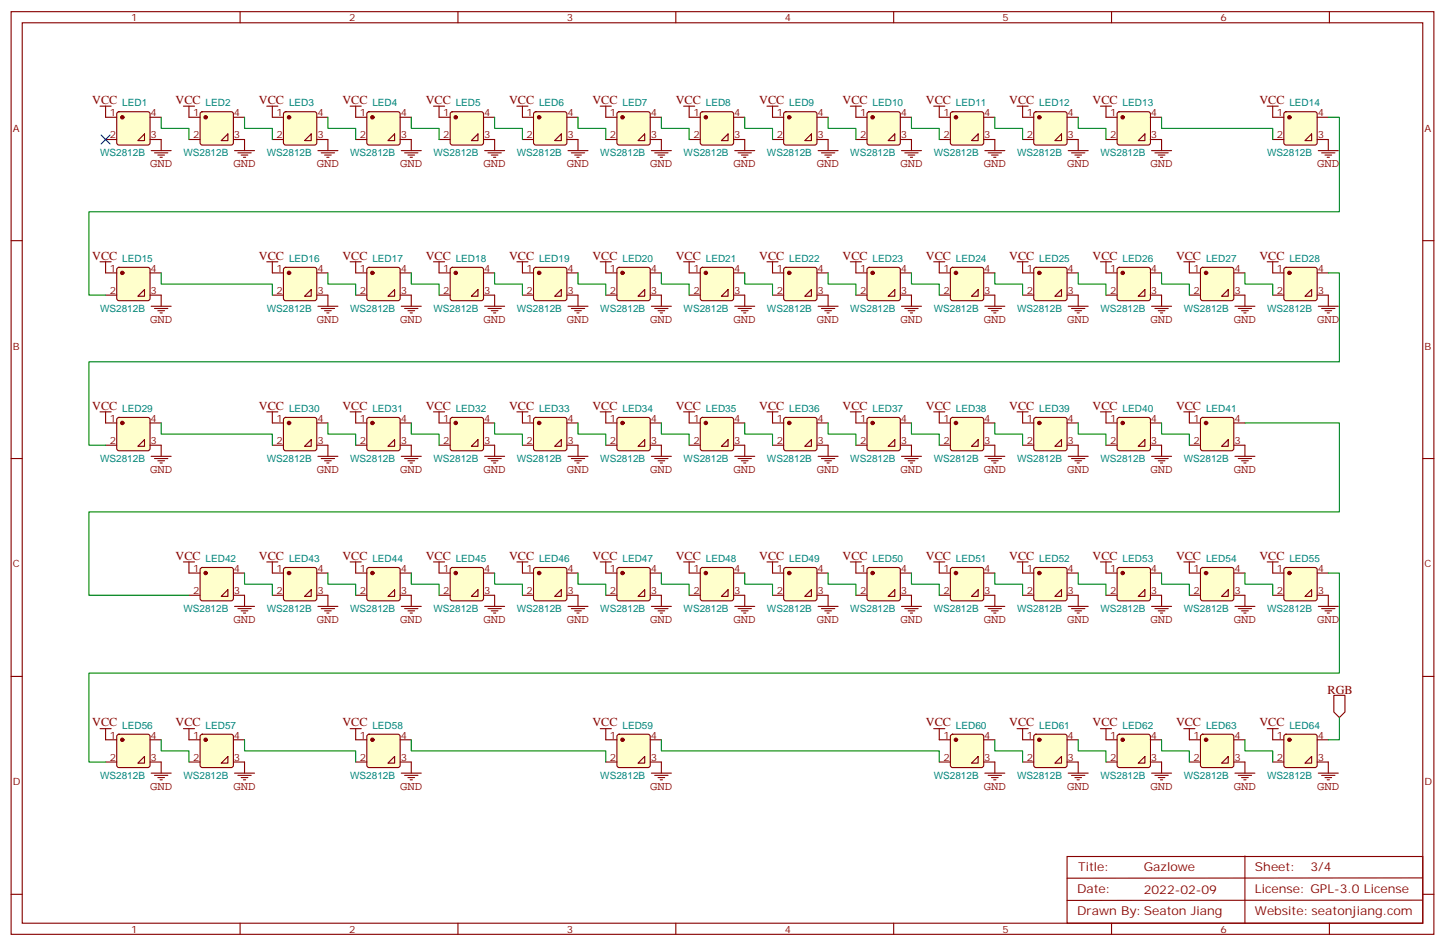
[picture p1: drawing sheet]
<svg xmlns="http://www.w3.org/2000/svg" width="459mm" height="300mm" viewBox="0 0 459 300" stroke-linecap="round" stroke-linejoin="round" font-family="sans-serif">
<defs><g id="words">
<g font-size="3.9" fill="#880001">
<text x="29.3" y="33">VCC</text>
<text x="55.7" y="33">VCC</text>
<text x="82.2" y="33">VCC</text>
<text x="108.7" y="33">VCC</text>
<text x="135.1" y="33">VCC</text>
<text x="161.6" y="33">VCC</text>
<text x="188" y="33">VCC</text>
<text x="214.5" y="33">VCC</text>
<text x="240.9" y="33">VCC</text>
<text x="267.4" y="33">VCC</text>
<text x="293.9" y="33">VCC</text>
<text x="320.3" y="33">VCC</text>
<text x="346.8" y="33">VCC</text>
<text x="399.7" y="33">VCC</text>
<text x="47.6" y="53.1">GND</text>
<text x="74.1" y="53.1">GND</text>
<text x="100.5" y="53.1">GND</text>
<text x="127" y="53.1">GND</text>
<text x="153.5" y="53.1">GND</text>
<text x="179.9" y="53.1">GND</text>
<text x="206.4" y="53.1">GND</text>
<text x="232.8" y="53.1">GND</text>
<text x="259.3" y="53.1">GND</text>
<text x="285.8" y="53.1">GND</text>
<text x="312.2" y="53.1">GND</text>
<text x="338.7" y="53.1">GND</text>
<text x="365.1" y="53.1">GND</text>
<text x="418" y="53.1">GND</text>
<text x="29.3" y="82.4">VCC</text>
<text x="82.2" y="82.4">VCC</text>
<text x="108.7" y="82.4">VCC</text>
<text x="135.1" y="82.4">VCC</text>
<text x="161.6" y="82.4">VCC</text>
<text x="188" y="82.4">VCC</text>
<text x="214.5" y="82.4">VCC</text>
<text x="240.9" y="82.4">VCC</text>
<text x="267.4" y="82.4">VCC</text>
<text x="293.9" y="82.4">VCC</text>
<text x="320.3" y="82.4">VCC</text>
<text x="346.8" y="82.4">VCC</text>
<text x="373.2" y="82.4">VCC</text>
<text x="399.7" y="82.4">VCC</text>
<text x="47.6" y="102.5">GND</text>
<text x="100.5" y="102.5">GND</text>
<text x="127" y="102.5">GND</text>
<text x="153.5" y="102.5">GND</text>
<text x="179.9" y="102.5">GND</text>
<text x="206.4" y="102.5">GND</text>
<text x="232.8" y="102.5">GND</text>
<text x="259.3" y="102.5">GND</text>
<text x="285.8" y="102.5">GND</text>
<text x="312.2" y="102.5">GND</text>
<text x="338.7" y="102.5">GND</text>
<text x="365.1" y="102.5">GND</text>
<text x="391.6" y="102.5">GND</text>
<text x="418" y="102.5">GND</text>
<text x="29.3" y="130">VCC</text>
<text x="82.2" y="130">VCC</text>
<text x="108.7" y="130">VCC</text>
<text x="135.1" y="130">VCC</text>
<text x="161.6" y="130">VCC</text>
<text x="188" y="130">VCC</text>
<text x="214.5" y="130">VCC</text>
<text x="240.9" y="130">VCC</text>
<text x="267.4" y="130">VCC</text>
<text x="293.9" y="130">VCC</text>
<text x="320.3" y="130">VCC</text>
<text x="346.8" y="130">VCC</text>
<text x="373.2" y="130">VCC</text>
<text x="47.6" y="150.1">GND</text>
<text x="100.5" y="150.1">GND</text>
<text x="127" y="150.1">GND</text>
<text x="153.5" y="150.1">GND</text>
<text x="179.9" y="150.1">GND</text>
<text x="206.4" y="150.1">GND</text>
<text x="232.8" y="150.1">GND</text>
<text x="259.3" y="150.1">GND</text>
<text x="285.8" y="150.1">GND</text>
<text x="312.2" y="150.1">GND</text>
<text x="338.7" y="150.1">GND</text>
<text x="365.1" y="150.1">GND</text>
<text x="391.6" y="150.1">GND</text>
<text x="55.7" y="177.6">VCC</text>
<text x="82.2" y="177.6">VCC</text>
<text x="108.7" y="177.6">VCC</text>
<text x="135.1" y="177.6">VCC</text>
<text x="161.6" y="177.6">VCC</text>
<text x="188" y="177.6">VCC</text>
<text x="214.5" y="177.6">VCC</text>
<text x="240.9" y="177.6">VCC</text>
<text x="267.4" y="177.6">VCC</text>
<text x="293.9" y="177.6">VCC</text>
<text x="320.3" y="177.6">VCC</text>
<text x="346.8" y="177.6">VCC</text>
<text x="373.2" y="177.6">VCC</text>
<text x="399.7" y="177.6">VCC</text>
<text x="74.1" y="197.7">GND</text>
<text x="100.5" y="197.7">GND</text>
<text x="127" y="197.7">GND</text>
<text x="153.5" y="197.7">GND</text>
<text x="179.9" y="197.7">GND</text>
<text x="206.4" y="197.7">GND</text>
<text x="232.8" y="197.7">GND</text>
<text x="259.3" y="197.7">GND</text>
<text x="285.8" y="197.7">GND</text>
<text x="312.2" y="197.7">GND</text>
<text x="338.7" y="197.7">GND</text>
<text x="365.1" y="197.7">GND</text>
<text x="391.6" y="197.7">GND</text>
<text x="418" y="197.7">GND</text>
<text x="421.4" y="220.2">RGB</text>
<text x="29.3" y="230.5">VCC</text>
<text x="55.7" y="230.5">VCC</text>
<text x="108.7" y="230.5">VCC</text>
<text x="188" y="230.5">VCC</text>
<text x="293.9" y="230.5">VCC</text>
<text x="320.3" y="230.5">VCC</text>
<text x="346.8" y="230.5">VCC</text>
<text x="373.2" y="230.5">VCC</text>
<text x="399.7" y="230.5">VCC</text>
<text x="47.6" y="250.6">GND</text>
<text x="74.1" y="250.6">GND</text>
<text x="127" y="250.6">GND</text>
<text x="206.4" y="250.6">GND</text>
<text x="312.2" y="250.6">GND</text>
<text x="338.7" y="250.6">GND</text>
<text x="365.1" y="250.6">GND</text>
<text x="391.6" y="250.6">GND</text>
<text x="418" y="250.6">GND</text>
<text x="363" y="276.4">Gazlowe</text>
<text x="398.3" y="276.4">Sheet:</text>
<text x="415.9" y="276.4">3/4</text>
<text x="341.8" y="283.5">Date:</text>
<text x="363" y="283.8">2022-02-09</text>
<text x="398.3" y="283.5">License: GPL-3.0 License</text>
<text x="341.8" y="290.5">Drawn By:Seaton Jiang</text>
<text x="398.3" y="290.5">Website: seatonjiang.com</text>
</g>
<text font-size="3.9" fill="#800" x="342.2" y="276.4">Title:</text>
<g font-size="3.2" fill="#800">
<text x="41.6" y="6.7">1</text>
<text x="110.8" y="6.7">2</text>
<text x="179.9" y="6.7">3</text>
<text x="249.1" y="6.7">4</text>
<text x="318.2" y="6.7">5</text>
<text x="387.3" y="6.7">6</text>
<text x="4.1" y="41.8">A</text>
<text x="452.1" y="41.8">A</text>
<text x="4.1" y="110.9">B</text>
<text x="452.1" y="110.9">B</text>
<text x="4.1" y="180.1">C</text>
<text x="452.1" y="180.1">C</text>
<text x="4.1" y="249.2">D</text>
<text x="452.1" y="249.2">D</text>
<text x="41.6" y="296">1</text>
<text x="110.8" y="296">2</text>
<text x="179.9" y="296">3</text>
<text x="249.1" y="296">4</text>
<text x="318.2" y="296">5</text>
<text x="387.3" y="296">6</text>
</g>
<g font-size="3.2" fill="#008484">
<text x="38.8" y="33.7">LED1</text>
<text x="65.3" y="33.7">LED2</text>
<text x="91.7" y="33.7">LED3</text>
<text x="118.2" y="33.7">LED4</text>
<text x="144.6" y="33.7">LED5</text>
<text x="171.1" y="33.7">LED6</text>
<text x="197.6" y="33.7">LED7</text>
<text x="224" y="33.7">LED8</text>
<text x="250.5" y="33.7">LED9</text>
<text x="276.9" y="33.7">LED10</text>
<text x="303.4" y="33.7">LED11</text>
<text x="329.8" y="33.7">LED12</text>
<text x="356.3" y="33.7">LED13</text>
<text x="409.2" y="33.7">LED14</text>
<text x="31.7" y="49.6">WS2812B</text>
<text x="58.2" y="49.6">WS2812B</text>
<text x="84.7" y="49.6">WS2812B</text>
<text x="111.1" y="49.6">WS2812B</text>
<text x="137.6" y="49.6">WS2812B</text>
<text x="164" y="49.6">WS2812B</text>
<text x="190.5" y="49.6">WS2812B</text>
<text x="217" y="49.6">WS2812B</text>
<text x="243.4" y="49.6">WS2812B</text>
<text x="269.9" y="49.6">WS2812B</text>
<text x="296.3" y="49.6">WS2812B</text>
<text x="322.8" y="49.6">WS2812B</text>
<text x="349.2" y="49.6">WS2812B</text>
<text x="402.2" y="49.6">WS2812B</text>
<text x="38.8" y="83.1">LED15</text>
<text x="91.7" y="83.1">LED16</text>
<text x="118.2" y="83.1">LED17</text>
<text x="144.6" y="83.1">LED18</text>
<text x="171.1" y="83.1">LED19</text>
<text x="197.6" y="83.1">LED20</text>
<text x="224" y="83.1">LED21</text>
<text x="250.5" y="83.1">LED22</text>
<text x="276.9" y="83.1">LED23</text>
<text x="303.4" y="83.1">LED24</text>
<text x="329.8" y="83.1">LED25</text>
<text x="356.3" y="83.1">LED26</text>
<text x="382.8" y="83.1">LED27</text>
<text x="409.2" y="83.1">LED28</text>
<text x="31.7" y="99">WS2812B</text>
<text x="84.7" y="99">WS2812B</text>
<text x="111.1" y="99">WS2812B</text>
<text x="137.6" y="99">WS2812B</text>
<text x="164" y="99">WS2812B</text>
<text x="190.5" y="99">WS2812B</text>
<text x="217" y="99">WS2812B</text>
<text x="243.4" y="99">WS2812B</text>
<text x="269.9" y="99">WS2812B</text>
<text x="296.3" y="99">WS2812B</text>
<text x="322.8" y="99">WS2812B</text>
<text x="349.2" y="99">WS2812B</text>
<text x="375.7" y="99">WS2812B</text>
<text x="402.2" y="99">WS2812B</text>
<text x="38.8" y="130.7">LED29</text>
<text x="91.7" y="130.7">LED30</text>
<text x="118.2" y="130.7">LED31</text>
<text x="144.6" y="130.7">LED32</text>
<text x="171.1" y="130.7">LED33</text>
<text x="197.6" y="130.7">LED34</text>
<text x="224" y="130.7">LED35</text>
<text x="250.5" y="130.7">LED36</text>
<text x="276.9" y="130.7">LED37</text>
<text x="303.4" y="130.7">LED38</text>
<text x="329.8" y="130.7">LED39</text>
<text x="356.3" y="130.7">LED40</text>
<text x="382.8" y="130.7">LED41</text>
<text x="31.7" y="146.6">WS2812B</text>
<text x="84.7" y="146.6">WS2812B</text>
<text x="111.1" y="146.6">WS2812B</text>
<text x="137.6" y="146.6">WS2812B</text>
<text x="164" y="146.6">WS2812B</text>
<text x="190.5" y="146.6">WS2812B</text>
<text x="217" y="146.6">WS2812B</text>
<text x="243.4" y="146.6">WS2812B</text>
<text x="269.9" y="146.6">WS2812B</text>
<text x="296.3" y="146.6">WS2812B</text>
<text x="322.8" y="146.6">WS2812B</text>
<text x="349.2" y="146.6">WS2812B</text>
<text x="375.7" y="146.6">WS2812B</text>
<text x="65.3" y="178.3">LED42</text>
<text x="91.7" y="178.3">LED43</text>
<text x="118.2" y="178.3">LED44</text>
<text x="144.6" y="178.3">LED45</text>
<text x="171.1" y="178.3">LED46</text>
<text x="197.6" y="178.3">LED47</text>
<text x="224" y="178.3">LED48</text>
<text x="250.5" y="178.3">LED49</text>
<text x="276.9" y="178.3">LED50</text>
<text x="303.4" y="178.3">LED51</text>
<text x="329.8" y="178.3">LED52</text>
<text x="356.3" y="178.3">LED53</text>
<text x="382.8" y="178.3">LED54</text>
<text x="409.2" y="178.3">LED55</text>
<text x="58.2" y="194.2">WS2812B</text>
<text x="84.7" y="194.2">WS2812B</text>
<text x="111.1" y="194.2">WS2812B</text>
<text x="137.6" y="194.2">WS2812B</text>
<text x="164" y="194.2">WS2812B</text>
<text x="190.5" y="194.2">WS2812B</text>
<text x="217" y="194.2">WS2812B</text>
<text x="243.4" y="194.2">WS2812B</text>
<text x="269.9" y="194.2">WS2812B</text>
<text x="296.3" y="194.2">WS2812B</text>
<text x="322.8" y="194.2">WS2812B</text>
<text x="349.2" y="194.2">WS2812B</text>
<text x="375.7" y="194.2">WS2812B</text>
<text x="402.2" y="194.2">WS2812B</text>
<text x="38.8" y="231.2">LED56</text>
<text x="65.3" y="231.2">LED57</text>
<text x="118.2" y="231.2">LED58</text>
<text x="197.6" y="231.2">LED59</text>
<text x="303.4" y="231.2">LED60</text>
<text x="329.8" y="231.2">LED61</text>
<text x="356.3" y="231.2">LED62</text>
<text x="382.8" y="231.2">LED63</text>
<text x="409.2" y="231.2">LED64</text>
<text x="31.7" y="247.1">WS2812B</text>
<text x="58.2" y="247.1">WS2812B</text>
<text x="111.1" y="247.1">WS2812B</text>
<text x="190.5" y="247.1">WS2812B</text>
<text x="296.3" y="247.1">WS2812B</text>
<text x="322.8" y="247.1">WS2812B</text>
<text x="349.2" y="247.1">WS2812B</text>
<text x="375.7" y="247.1">WS2812B</text>
<text x="402.2" y="247.1">WS2812B</text>
</g>
<g font-size="3.2" fill="#880001">
<text x="34.8" y="36.9">1</text>
<text x="47.8" y="36.9">4</text>
<text x="61.3" y="36.9">1</text>
<text x="74.3" y="36.9">4</text>
<text x="87.8" y="36.9">1</text>
<text x="100.7" y="36.9">4</text>
<text x="114.2" y="36.9">1</text>
<text x="127.2" y="36.9">4</text>
<text x="140.7" y="36.9">1</text>
<text x="153.6" y="36.9">4</text>
<text x="167.1" y="36.9">1</text>
<text x="180.1" y="36.9">4</text>
<text x="193.6" y="36.9">1</text>
<text x="206.6" y="36.9">4</text>
<text x="220.1" y="36.9">1</text>
<text x="233" y="36.9">4</text>
<text x="246.5" y="36.9">1</text>
<text x="259.5" y="36.9">4</text>
<text x="273" y="36.9">1</text>
<text x="285.9" y="36.9">4</text>
<text x="299.4" y="36.9">1</text>
<text x="312.4" y="36.9">4</text>
<text x="325.9" y="36.9">1</text>
<text x="338.8" y="36.9">4</text>
<text x="352.3" y="36.9">1</text>
<text x="365.3" y="36.9">4</text>
<text x="405.3" y="36.9">1</text>
<text x="418.2" y="36.9">4</text>
<text x="34.8" y="43.9">2</text>
<text x="47.8" y="43.9">3</text>
<text x="61.3" y="43.9">2</text>
<text x="74.3" y="43.9">3</text>
<text x="87.8" y="43.9">2</text>
<text x="100.7" y="43.9">3</text>
<text x="114.2" y="43.9">2</text>
<text x="127.2" y="43.9">3</text>
<text x="140.7" y="43.9">2</text>
<text x="153.6" y="43.9">3</text>
<text x="167.1" y="43.9">2</text>
<text x="180.1" y="43.9">3</text>
<text x="193.6" y="43.9">2</text>
<text x="206.6" y="43.9">3</text>
<text x="220.1" y="43.9">2</text>
<text x="233" y="43.9">3</text>
<text x="246.5" y="43.9">2</text>
<text x="259.5" y="43.9">3</text>
<text x="273" y="43.9">2</text>
<text x="285.9" y="43.9">3</text>
<text x="299.4" y="43.9">2</text>
<text x="312.4" y="43.9">3</text>
<text x="325.9" y="43.9">2</text>
<text x="338.8" y="43.9">3</text>
<text x="352.3" y="43.9">2</text>
<text x="365.3" y="43.9">3</text>
<text x="405.3" y="43.9">2</text>
<text x="418.2" y="43.9">3</text>
<text x="34.8" y="86.3">1</text>
<text x="47.8" y="86.3">4</text>
<text x="87.8" y="86.3">1</text>
<text x="100.7" y="86.3">4</text>
<text x="114.2" y="86.3">1</text>
<text x="127.2" y="86.3">4</text>
<text x="140.7" y="86.3">1</text>
<text x="153.6" y="86.3">4</text>
<text x="167.1" y="86.3">1</text>
<text x="180.1" y="86.3">4</text>
<text x="193.6" y="86.3">1</text>
<text x="206.6" y="86.3">4</text>
<text x="220.1" y="86.3">1</text>
<text x="233" y="86.3">4</text>
<text x="246.5" y="86.3">1</text>
<text x="259.5" y="86.3">4</text>
<text x="273" y="86.3">1</text>
<text x="285.9" y="86.3">4</text>
<text x="299.4" y="86.3">1</text>
<text x="312.4" y="86.3">4</text>
<text x="325.9" y="86.3">1</text>
<text x="338.8" y="86.3">4</text>
<text x="352.3" y="86.3">1</text>
<text x="365.3" y="86.3">4</text>
<text x="378.8" y="86.3">1</text>
<text x="391.8" y="86.3">4</text>
<text x="405.3" y="86.3">1</text>
<text x="418.2" y="86.3">4</text>
<text x="34.8" y="93.3">2</text>
<text x="47.8" y="93.3">3</text>
<text x="87.8" y="93.3">2</text>
<text x="100.7" y="93.3">3</text>
<text x="114.2" y="93.3">2</text>
<text x="127.2" y="93.3">3</text>
<text x="140.7" y="93.3">2</text>
<text x="153.6" y="93.3">3</text>
<text x="167.1" y="93.3">2</text>
<text x="180.1" y="93.3">3</text>
<text x="193.6" y="93.3">2</text>
<text x="206.6" y="93.3">3</text>
<text x="220.1" y="93.3">2</text>
<text x="233" y="93.3">3</text>
<text x="246.5" y="93.3">2</text>
<text x="259.5" y="93.3">3</text>
<text x="273" y="93.3">2</text>
<text x="285.9" y="93.3">3</text>
<text x="299.4" y="93.3">2</text>
<text x="312.4" y="93.3">3</text>
<text x="325.9" y="93.3">2</text>
<text x="338.8" y="93.3">3</text>
<text x="352.3" y="93.3">2</text>
<text x="365.3" y="93.3">3</text>
<text x="378.8" y="93.3">2</text>
<text x="391.8" y="93.3">3</text>
<text x="405.3" y="93.3">2</text>
<text x="418.2" y="93.3">3</text>
<text x="34.8" y="133.9">1</text>
<text x="47.8" y="133.9">4</text>
<text x="87.8" y="133.9">1</text>
<text x="100.7" y="133.9">4</text>
<text x="114.2" y="133.9">1</text>
<text x="127.2" y="133.9">4</text>
<text x="140.7" y="133.9">1</text>
<text x="153.6" y="133.9">4</text>
<text x="167.1" y="133.9">1</text>
<text x="180.1" y="133.9">4</text>
<text x="193.6" y="133.9">1</text>
<text x="206.6" y="133.9">4</text>
<text x="220.1" y="133.9">1</text>
<text x="233" y="133.9">4</text>
<text x="246.5" y="133.9">1</text>
<text x="259.5" y="133.9">4</text>
<text x="273" y="133.9">1</text>
<text x="285.9" y="133.9">4</text>
<text x="299.4" y="133.9">1</text>
<text x="312.4" y="133.9">4</text>
<text x="325.9" y="133.9">1</text>
<text x="338.8" y="133.9">4</text>
<text x="352.3" y="133.9">1</text>
<text x="365.3" y="133.9">4</text>
<text x="378.8" y="133.9">1</text>
<text x="391.8" y="133.9">4</text>
<text x="34.8" y="140.9">2</text>
<text x="47.8" y="140.9">3</text>
<text x="87.8" y="140.9">2</text>
<text x="100.7" y="140.9">3</text>
<text x="114.2" y="140.9">2</text>
<text x="127.2" y="140.9">3</text>
<text x="140.7" y="140.9">2</text>
<text x="153.6" y="140.9">3</text>
<text x="167.1" y="140.9">2</text>
<text x="180.1" y="140.9">3</text>
<text x="193.6" y="140.9">2</text>
<text x="206.6" y="140.9">3</text>
<text x="220.1" y="140.9">2</text>
<text x="233" y="140.9">3</text>
<text x="246.5" y="140.9">2</text>
<text x="259.5" y="140.9">3</text>
<text x="273" y="140.9">2</text>
<text x="285.9" y="140.9">3</text>
<text x="299.4" y="140.9">2</text>
<text x="312.4" y="140.9">3</text>
<text x="325.9" y="140.9">2</text>
<text x="338.8" y="140.9">3</text>
<text x="352.3" y="140.9">2</text>
<text x="365.3" y="140.9">3</text>
<text x="378.8" y="140.9">2</text>
<text x="391.8" y="140.9">3</text>
<text x="61.3" y="181.5">1</text>
<text x="74.3" y="181.5">4</text>
<text x="87.8" y="181.5">1</text>
<text x="100.7" y="181.5">4</text>
<text x="114.2" y="181.5">1</text>
<text x="127.2" y="181.5">4</text>
<text x="140.7" y="181.5">1</text>
<text x="153.6" y="181.5">4</text>
<text x="167.1" y="181.5">1</text>
<text x="180.1" y="181.5">4</text>
<text x="193.6" y="181.5">1</text>
<text x="206.6" y="181.5">4</text>
<text x="220.1" y="181.5">1</text>
<text x="233" y="181.5">4</text>
<text x="246.5" y="181.5">1</text>
<text x="259.5" y="181.5">4</text>
<text x="273" y="181.5">1</text>
<text x="285.9" y="181.5">4</text>
<text x="299.4" y="181.5">1</text>
<text x="312.4" y="181.5">4</text>
<text x="325.9" y="181.5">1</text>
<text x="338.8" y="181.5">4</text>
<text x="352.3" y="181.5">1</text>
<text x="365.3" y="181.5">4</text>
<text x="378.8" y="181.5">1</text>
<text x="391.8" y="181.5">4</text>
<text x="405.3" y="181.5">1</text>
<text x="418.2" y="181.5">4</text>
<text x="61.3" y="188.6">2</text>
<text x="74.3" y="188.6">3</text>
<text x="87.8" y="188.6">2</text>
<text x="100.7" y="188.6">3</text>
<text x="114.2" y="188.6">2</text>
<text x="127.2" y="188.6">3</text>
<text x="140.7" y="188.6">2</text>
<text x="153.6" y="188.6">3</text>
<text x="167.1" y="188.6">2</text>
<text x="180.1" y="188.6">3</text>
<text x="193.6" y="188.6">2</text>
<text x="206.6" y="188.6">3</text>
<text x="220.1" y="188.6">2</text>
<text x="233" y="188.6">3</text>
<text x="246.5" y="188.6">2</text>
<text x="259.5" y="188.6">3</text>
<text x="273" y="188.6">2</text>
<text x="285.9" y="188.6">3</text>
<text x="299.4" y="188.6">2</text>
<text x="312.4" y="188.6">3</text>
<text x="325.9" y="188.6">2</text>
<text x="338.8" y="188.6">3</text>
<text x="352.3" y="188.6">2</text>
<text x="365.3" y="188.6">3</text>
<text x="378.8" y="188.6">2</text>
<text x="391.8" y="188.6">3</text>
<text x="405.3" y="188.6">2</text>
<text x="418.2" y="188.6">3</text>
<text x="34.8" y="234.4">1</text>
<text x="47.8" y="234.4">4</text>
<text x="61.3" y="234.4">1</text>
<text x="74.3" y="234.4">4</text>
<text x="114.2" y="234.4">1</text>
<text x="127.2" y="234.4">4</text>
<text x="193.6" y="234.4">1</text>
<text x="206.6" y="234.4">4</text>
<text x="299.4" y="234.4">1</text>
<text x="312.4" y="234.4">4</text>
<text x="325.9" y="234.4">1</text>
<text x="338.8" y="234.4">4</text>
<text x="352.3" y="234.4">1</text>
<text x="365.3" y="234.4">4</text>
<text x="378.8" y="234.4">1</text>
<text x="391.8" y="234.4">4</text>
<text x="405.3" y="234.4">1</text>
<text x="418.2" y="234.4">4</text>
<text x="34.8" y="241.5">2</text>
<text x="47.8" y="241.5">3</text>
<text x="61.3" y="241.5">2</text>
<text x="74.3" y="241.5">3</text>
<text x="114.2" y="241.5">2</text>
<text x="127.2" y="241.5">3</text>
<text x="193.6" y="241.5">2</text>
<text x="206.6" y="241.5">3</text>
<text x="299.4" y="241.5">2</text>
<text x="312.4" y="241.5">3</text>
<text x="325.9" y="241.5">2</text>
<text x="338.8" y="241.5">3</text>
<text x="352.3" y="241.5">2</text>
<text x="365.3" y="241.5">3</text>
<text x="378.8" y="241.5">2</text>
<text x="391.8" y="241.5">3</text>
<text x="405.3" y="241.5">2</text>
<text x="418.2" y="241.5">3</text>
</g>
</g></defs>
<path d="M37.3 35.7l.4-.2h9.2l.5 .2 .2 .5v9.1l-.2 .5-.5 .2h-9.2l-.5-.2-.2-.5v-9.1z" fill="#ffc" stroke="#870000" stroke-width=".35"/>
<circle cx="38.8" cy="37.2" r=".53" fill="#870000" stroke="#870000" stroke-width=".35"/>
<path d="M33.5 37.2h3.5M47.6 37.2h3.6M33.5 44.3h3.5M45.9 42.5v2.1h-2.2zM47.6 44.3h3.6" fill="none" stroke="#870000" stroke-width=".35"/>
<path d="M63.7 35.7l.5-.2h9.2l.5 .2 .2 .5v9.1l-.3 .5-.4 .2h-9.2l-.5-.2-.2-.5v-9.1z" fill="#ffc" stroke="#870000" stroke-width=".35"/>
<circle cx="65.3" cy="37.2" r=".53" fill="#870000" stroke="#870000" stroke-width=".35"/>
<path d="M60 37.2h3.5M74.1 37.2h3.5M60 44.3h3.5M72.3 42.5v2.1h-2.1zM74.1 44.3h3.5" fill="none" stroke="#870000" stroke-width=".35"/>
<path d="M90.2 35.7l.5-.2h9.1l.5 .2 .2 .5v9.1l-.2 .5-.5 .2h-9.1l-.5-.2-.2-.5v-9.1z" fill="#ffc" stroke="#870000" stroke-width=".35"/>
<circle cx="91.7" cy="37.2" r=".53" fill="#870000" stroke="#870000" stroke-width=".35"/>
<path d="M86.4 37.2h3.6M100.5 37.2h3.6M86.4 44.3h3.6M98.8 42.5v2.1h-2.1zM100.5 44.3h3.6" fill="none" stroke="#870000" stroke-width=".35"/>
<path d="M116.7 35.7l.4-.2h9.2l.5 .2 .2 .5v9.1l-.2 .5-.5 .2h-9.2l-.5-.2-.2-.5v-9.1z" fill="#ffc" stroke="#870000" stroke-width=".35"/>
<circle cx="118.2" cy="37.2" r=".53" fill="#870000" stroke="#870000" stroke-width=".35"/>
<path d="M112.9 37.2h3.5M127 37.2h3.5M112.9 44.3h3.5M125.2 42.5v2.1h-2.1zM127 44.3h3.5" fill="none" stroke="#870000" stroke-width=".35"/>
<path d="M143.1 35.7l.5-.2h9.2l.5 .2 .2 .5v9.1l-.3 .5-.4 .2h-9.2l-.5-.2-.2-.5v-9.1z" fill="#ffc" stroke="#870000" stroke-width=".35"/>
<circle cx="144.6" cy="37.2" r=".53" fill="#870000" stroke="#870000" stroke-width=".35"/>
<path d="M139.3 37.2h3.6M153.5 37.2h3.5M139.3 44.3h3.6M151.7 42.5v2.1h-2.1zM153.5 44.3h3.5" fill="none" stroke="#870000" stroke-width=".35"/>
<path d="M169.6 35.7l.4-.2h9.2l.5 .2 .2 .5v9.1l-.2 .5-.5 .2h-9.2l-.5-.2-.2-.5v-9.1z" fill="#ffc" stroke="#870000" stroke-width=".35"/>
<circle cx="171.1" cy="37.2" r=".53" fill="#870000" stroke="#870000" stroke-width=".35"/>
<path d="M165.8 37.2h3.5M179.9 37.2h3.5M165.8 44.3h3.5M178.2 42.5v2.1h-2.2zM179.9 44.3h3.5" fill="none" stroke="#870000" stroke-width=".35"/>
<path d="M196 35.7l.5-.2h9.2l.5 .2 .2 .5v9.1l-.3 .5-.4 .2h-9.2l-.5-.2-.2-.5v-9.1z" fill="#ffc" stroke="#870000" stroke-width=".35"/>
<circle cx="197.6" cy="37.2" r=".53" fill="#870000" stroke="#870000" stroke-width=".35"/>
<path d="M192.3 37.2h3.5M206.4 37.2h3.5M192.3 44.3h3.5M204.6 42.5v2.1h-2.1zM206.4 44.3h3.5" fill="none" stroke="#870000" stroke-width=".35"/>
<path d="M222.5 35.7l.5-.2h9.1l.5 .2 .2 .5v9.1l-.2 .5-.5 .2h-9.1l-.5-.2-.3-.5v-9.1z" fill="#ffc" stroke="#870000" stroke-width=".35"/>
<circle cx="224" cy="37.2" r=".53" fill="#870000" stroke="#870000" stroke-width=".35"/>
<path d="M218.7 37.2h3.5M232.8 37.2h3.6M218.7 44.3h3.5M231.1 42.5v2.1h-2.1zM232.8 44.3h3.6" fill="none" stroke="#870000" stroke-width=".35"/>
<path d="M248.9 35.7l.5-.2h9.2l.5 .2 .2 .5v9.1l-.2 .5-.5 .2h-9.2l-.5-.2-.2-.5v-9.1z" fill="#ffc" stroke="#870000" stroke-width=".35"/>
<circle cx="250.5" cy="37.2" r=".53" fill="#870000" stroke="#870000" stroke-width=".35"/>
<path d="M245.2 37.2h3.5M259.3 37.2h3.5M245.2 44.3h3.5M257.5 42.5v2.1h-2.1zM259.3 44.3h3.5" fill="none" stroke="#870000" stroke-width=".35"/>
<path d="M275.4 35.7l.5-.2h9.1l.5 .2 .3 .5v9.1l-.3 .5-.5 .2h-9.1l-.5-.2-.2-.5v-9.1z" fill="#ffc" stroke="#870000" stroke-width=".35"/>
<circle cx="276.9" cy="37.2" r=".53" fill="#870000" stroke="#870000" stroke-width=".35"/>
<path d="M271.6 37.2h3.6M285.8 37.2h3.5M271.6 44.3h3.6M284 42.5v2.1h-2.1zM285.8 44.3h3.5" fill="none" stroke="#870000" stroke-width=".35"/>
<path d="M301.9 35.7l.4-.2h9.2l.5 .2 .2 .5v9.1l-.2 .5-.5 .2h-9.2l-.5-.2-.2-.5v-9.1z" fill="#ffc" stroke="#870000" stroke-width=".35"/>
<circle cx="303.4" cy="37.2" r=".53" fill="#870000" stroke="#870000" stroke-width=".35"/>
<path d="M298.1 37.2h3.5M312.2 37.2h3.5M298.1 44.3h3.5M310.4 42.5v2.1h-2.1zM312.2 44.3h3.5" fill="none" stroke="#870000" stroke-width=".35"/>
<path d="M328.3 35.7l.5-.2h9.2l.5 .2 .2 .5v9.1l-.3 .5-.4 .2h-9.2l-.5-.2-.2-.5v-9.1z" fill="#ffc" stroke="#870000" stroke-width=".35"/>
<circle cx="329.8" cy="37.2" r=".53" fill="#870000" stroke="#870000" stroke-width=".35"/>
<path d="M324.6 37.2h3.5M338.7 37.2h3.5M324.6 44.3h3.5M336.9 42.5v2.1h-2.1zM338.7 44.3h3.5" fill="none" stroke="#870000" stroke-width=".35"/>
<path d="M354.8 35.7l.4-.2h9.2l.5 .2 .2 .5v9.1l-.2 .5-.5 .2h-9.2l-.5-.2-.2-.5v-9.1z" fill="#ffc" stroke="#870000" stroke-width=".35"/>
<circle cx="356.3" cy="37.2" r=".53" fill="#870000" stroke="#870000" stroke-width=".35"/>
<path d="M351 37.2h3.5M365.1 37.2h3.6M351 44.3h3.5M363.4 42.5v2.1h-2.2zM365.1 44.3h3.6" fill="none" stroke="#870000" stroke-width=".35"/>
<path d="M407.7 35.7l.5-.2h9.1l.5 .2 .2 .5v9.1l-.2 .5-.5 .2h-9.1l-.5-.2-.2-.5v-9.1z" fill="#ffc" stroke="#870000" stroke-width=".35"/>
<circle cx="409.2" cy="37.2" r=".53" fill="#870000" stroke="#870000" stroke-width=".35"/>
<path d="M403.9 37.2h3.6M418 37.2h3.6M403.9 44.3h3.6M416.3 42.5v2.1h-2.1zM418 44.3h3.6" fill="none" stroke="#870000" stroke-width=".35"/>
<path d="M37.3 85l.4-.2h9.2l.5 .2 .2 .5v9.2l-.2 .5-.5 .2h-9.2l-.5-.2-.2-.5v-9.2z" fill="#ffc" stroke="#870000" stroke-width=".35"/>
<circle cx="38.8" cy="86.6" r=".53" fill="#870000" stroke="#870000" stroke-width=".35"/>
<path d="M33.5 86.6h3.5M33.5 93.7h3.5M45.9 91.9v2.1h-2.2zM47.6 86.6h3.6M47.6 93.7h3.6" fill="none" stroke="#870000" stroke-width=".35"/>
<path d="M90.2 85l.5-.2h9.1l.5 .2 .2 .5v9.2l-.2 .5-.5 .2h-9.1l-.5-.2-.2-.5v-9.2z" fill="#ffc" stroke="#870000" stroke-width=".35"/>
<circle cx="91.7" cy="86.6" r=".53" fill="#870000" stroke="#870000" stroke-width=".35"/>
<path d="M86.4 86.6h3.6M86.4 93.7h3.6M98.8 91.9v2.1h-2.1zM100.5 86.6h3.6M100.5 93.7h3.6" fill="none" stroke="#870000" stroke-width=".35"/>
<path d="M116.7 85l.4-.2h9.2l.5 .2 .2 .5v9.2l-.2 .5-.5 .2h-9.2l-.5-.2-.2-.5v-9.2z" fill="#ffc" stroke="#870000" stroke-width=".35"/>
<circle cx="118.2" cy="86.6" r=".53" fill="#870000" stroke="#870000" stroke-width=".35"/>
<path d="M112.9 86.6h3.5M112.9 93.7h3.5M125.2 91.9v2.1h-2.1zM127 86.6h3.5M127 93.7h3.5" fill="none" stroke="#870000" stroke-width=".35"/>
<path d="M143.1 85l.5-.2h9.2l.5 .2 .2 .5v9.2l-.3 .5-.4 .2h-9.2l-.5-.2-.2-.5v-9.2z" fill="#ffc" stroke="#870000" stroke-width=".35"/>
<circle cx="144.6" cy="86.6" r=".53" fill="#870000" stroke="#870000" stroke-width=".35"/>
<path d="M139.3 86.6h3.6M139.3 93.7h3.6M151.7 91.9v2.1h-2.1zM153.5 86.6h3.5M153.5 93.7h3.5" fill="none" stroke="#870000" stroke-width=".35"/>
<path d="M169.6 85l.4-.2h9.2l.5 .2 .2 .5v9.2l-.2 .5-.5 .2h-9.2l-.5-.2-.2-.5v-9.2z" fill="#ffc" stroke="#870000" stroke-width=".35"/>
<circle cx="171.1" cy="86.6" r=".53" fill="#870000" stroke="#870000" stroke-width=".35"/>
<path d="M165.8 86.6h3.5M165.8 93.7h3.5M178.2 91.9v2.1h-2.2zM179.9 86.6h3.5M179.9 93.7h3.5" fill="none" stroke="#870000" stroke-width=".35"/>
<path d="M196 85l.5-.2h9.2l.5 .2 .2 .5v9.2l-.3 .5-.4 .2h-9.2l-.5-.2-.2-.5v-9.2z" fill="#ffc" stroke="#870000" stroke-width=".35"/>
<circle cx="197.6" cy="86.6" r=".53" fill="#870000" stroke="#870000" stroke-width=".35"/>
<path d="M192.3 86.6h3.5M192.3 93.7h3.5M204.6 91.9v2.1h-2.1zM206.4 86.6h3.5M206.4 93.7h3.5" fill="none" stroke="#870000" stroke-width=".35"/>
<path d="M222.5 85l.5-.2h9.1l.5 .2 .2 .5v9.2l-.2 .5-.5 .2h-9.1l-.5-.2-.3-.5v-9.2z" fill="#ffc" stroke="#870000" stroke-width=".35"/>
<circle cx="224" cy="86.6" r=".53" fill="#870000" stroke="#870000" stroke-width=".35"/>
<path d="M218.7 86.6h3.5M218.7 93.7h3.5M231.1 91.9v2.1h-2.1zM232.8 86.6h3.6M232.8 93.7h3.6" fill="none" stroke="#870000" stroke-width=".35"/>
<path d="M248.9 85l.5-.2h9.2l.5 .2 .2 .5v9.2l-.2 .5-.5 .2h-9.2l-.5-.2-.2-.5v-9.2z" fill="#ffc" stroke="#870000" stroke-width=".35"/>
<circle cx="250.5" cy="86.6" r=".53" fill="#870000" stroke="#870000" stroke-width=".35"/>
<path d="M245.2 86.6h3.5M245.2 93.7h3.5M257.5 91.9v2.1h-2.1zM259.3 86.6h3.5M259.3 93.7h3.5" fill="none" stroke="#870000" stroke-width=".35"/>
<path d="M275.4 85l.5-.2h9.1l.5 .2 .3 .5v9.2l-.3 .5-.5 .2h-9.1l-.5-.2-.2-.5v-9.2z" fill="#ffc" stroke="#870000" stroke-width=".35"/>
<circle cx="276.9" cy="86.6" r=".53" fill="#870000" stroke="#870000" stroke-width=".35"/>
<path d="M271.6 86.6h3.6M271.6 93.7h3.6M284 91.9v2.1h-2.1zM285.8 86.6h3.5M285.8 93.7h3.5" fill="none" stroke="#870000" stroke-width=".35"/>
<path d="M301.9 85l.4-.2h9.2l.5 .2 .2 .5v9.2l-.2 .5-.5 .2h-9.2l-.5-.2-.2-.5v-9.2z" fill="#ffc" stroke="#870000" stroke-width=".35"/>
<circle cx="303.4" cy="86.6" r=".53" fill="#870000" stroke="#870000" stroke-width=".35"/>
<path d="M298.1 86.6h3.5M298.1 93.7h3.5M310.4 91.9v2.1h-2.1zM312.2 86.6h3.5M312.2 93.7h3.5" fill="none" stroke="#870000" stroke-width=".35"/>
<path d="M328.3 85l.5-.2h9.2l.5 .2 .2 .5v9.2l-.3 .5-.4 .2h-9.2l-.5-.2-.2-.5v-9.2z" fill="#ffc" stroke="#870000" stroke-width=".35"/>
<circle cx="329.8" cy="86.6" r=".53" fill="#870000" stroke="#870000" stroke-width=".35"/>
<path d="M324.6 86.6h3.5M324.6 93.7h3.5M336.9 91.9v2.1h-2.1zM338.7 86.6h3.5M338.7 93.7h3.5" fill="none" stroke="#870000" stroke-width=".35"/>
<path d="M354.8 85l.4-.2h9.2l.5 .2 .2 .5v9.2l-.2 .5-.5 .2h-9.2l-.5-.2-.2-.5v-9.2z" fill="#ffc" stroke="#870000" stroke-width=".35"/>
<circle cx="356.3" cy="86.6" r=".53" fill="#870000" stroke="#870000" stroke-width=".35"/>
<path d="M351 86.6h3.5M351 93.7h3.5M363.4 91.9v2.1h-2.2zM365.1 86.6h3.6M365.1 93.7h3.6" fill="none" stroke="#870000" stroke-width=".35"/>
<path d="M381.2 85l.5-.2h9.2l.5 .2 .2 .5v9.2l-.3 .5-.4 .2h-9.2l-.5-.2-.2-.5v-9.2z" fill="#ffc" stroke="#870000" stroke-width=".35"/>
<circle cx="382.8" cy="86.6" r=".53" fill="#870000" stroke="#870000" stroke-width=".35"/>
<path d="M377.5 86.6h3.5M377.5 93.7h3.5M389.8 91.9v2.1h-2.1zM391.6 86.6h3.5M391.6 93.7h3.5" fill="none" stroke="#870000" stroke-width=".35"/>
<path d="M407.7 85l.5-.2h9.1l.5 .2 .2 .5v9.2l-.2 .5-.5 .2h-9.1l-.5-.2-.2-.5v-9.2z" fill="#ffc" stroke="#870000" stroke-width=".35"/>
<circle cx="409.2" cy="86.6" r=".53" fill="#870000" stroke="#870000" stroke-width=".35"/>
<path d="M403.9 86.6h3.6M403.9 93.7h3.6M416.3 91.9v2.1h-2.1zM418 86.6h3.6M418 93.7h3.6" fill="none" stroke="#870000" stroke-width=".35"/>
<path d="M37.3 132.7l.4-.2h9.2l.5 .2 .2 .5v9.1l-.2 .5-.5 .3h-9.2l-.5-.3-.2-.5v-9.1z" fill="#ffc" stroke="#870000" stroke-width=".35"/>
<circle cx="38.8" cy="134.2" r=".53" fill="#870000" stroke="#870000" stroke-width=".35"/>
<path d="M33.5 134.2h3.5M45.9 139.5v2.1h-2.2zM47.6 134.2h3.6M33.5 141.3h3.5M47.6 141.3h3.6" fill="none" stroke="#870000" stroke-width=".35"/>
<path d="M90.2 132.7l.5-.2h9.1l.5 .2 .2 .5v9.1l-.2 .5-.5 .3h-9.1l-.5-.3-.2-.5v-9.1z" fill="#ffc" stroke="#870000" stroke-width=".35"/>
<circle cx="91.7" cy="134.2" r=".53" fill="#870000" stroke="#870000" stroke-width=".35"/>
<path d="M86.4 134.2h3.6M98.8 139.5v2.1h-2.1zM100.5 134.2h3.6M86.4 141.3h3.6M100.5 141.3h3.6" fill="none" stroke="#870000" stroke-width=".35"/>
<path d="M116.7 132.7l.4-.2h9.2l.5 .2 .2 .5v9.1l-.2 .5-.5 .3h-9.2l-.5-.3-.2-.5v-9.1z" fill="#ffc" stroke="#870000" stroke-width=".35"/>
<circle cx="118.2" cy="134.2" r=".53" fill="#870000" stroke="#870000" stroke-width=".35"/>
<path d="M112.9 134.2h3.5M125.2 139.5v2.1h-2.1zM127 134.2h3.5M112.9 141.3h3.5M127 141.3h3.5" fill="none" stroke="#870000" stroke-width=".35"/>
<path d="M143.1 132.7l.5-.2h9.2l.5 .2 .2 .5v9.1l-.3 .5-.4 .3h-9.2l-.5-.3-.2-.5v-9.1z" fill="#ffc" stroke="#870000" stroke-width=".35"/>
<circle cx="144.6" cy="134.2" r=".53" fill="#870000" stroke="#870000" stroke-width=".35"/>
<path d="M139.3 134.2h3.6M151.7 139.5v2.1h-2.1zM153.5 134.2h3.5M139.3 141.3h3.6M153.5 141.3h3.5" fill="none" stroke="#870000" stroke-width=".35"/>
<path d="M169.6 132.7l.4-.2h9.2l.5 .2 .2 .5v9.1l-.2 .5-.5 .3h-9.2l-.5-.3-.2-.5v-9.1z" fill="#ffc" stroke="#870000" stroke-width=".35"/>
<circle cx="171.1" cy="134.2" r=".53" fill="#870000" stroke="#870000" stroke-width=".35"/>
<path d="M165.8 134.2h3.5M178.2 139.5v2.1h-2.2zM179.9 134.2h3.5M165.8 141.3h3.5M179.9 141.3h3.5" fill="none" stroke="#870000" stroke-width=".35"/>
<path d="M196 132.7l.5-.2h9.2l.5 .2 .2 .5v9.1l-.3 .5-.4 .3h-9.2l-.5-.3-.2-.5v-9.1z" fill="#ffc" stroke="#870000" stroke-width=".35"/>
<circle cx="197.6" cy="134.2" r=".53" fill="#870000" stroke="#870000" stroke-width=".35"/>
<path d="M192.3 134.2h3.5M204.6 139.5v2.1h-2.1zM206.4 134.2h3.5M192.3 141.3h3.5M206.4 141.3h3.5" fill="none" stroke="#870000" stroke-width=".35"/>
<path d="M222.5 132.7l.5-.2h9.1l.5 .2 .2 .5v9.1l-.2 .5-.5 .3h-9.1l-.5-.3-.3-.5v-9.1z" fill="#ffc" stroke="#870000" stroke-width=".35"/>
<circle cx="224" cy="134.2" r=".53" fill="#870000" stroke="#870000" stroke-width=".35"/>
<path d="M218.7 134.2h3.5M231.1 139.5v2.1h-2.1zM232.8 134.2h3.6M218.7 141.3h3.5M232.8 141.3h3.6" fill="none" stroke="#870000" stroke-width=".35"/>
<path d="M248.9 132.7l.5-.2h9.2l.5 .2 .2 .5v9.1l-.2 .5-.5 .3h-9.2l-.5-.3-.2-.5v-9.1z" fill="#ffc" stroke="#870000" stroke-width=".35"/>
<circle cx="250.5" cy="134.2" r=".53" fill="#870000" stroke="#870000" stroke-width=".35"/>
<path d="M245.2 134.2h3.5M257.5 139.5v2.1h-2.1zM259.3 134.2h3.5M245.2 141.3h3.5M259.3 141.3h3.5" fill="none" stroke="#870000" stroke-width=".35"/>
<path d="M275.4 132.7l.5-.2h9.1l.5 .2 .3 .5v9.1l-.3 .5-.5 .3h-9.1l-.5-.3-.2-.5v-9.1z" fill="#ffc" stroke="#870000" stroke-width=".35"/>
<circle cx="276.9" cy="134.2" r=".53" fill="#870000" stroke="#870000" stroke-width=".35"/>
<path d="M271.6 134.2h3.6M284 139.5v2.1h-2.1zM285.8 134.2h3.5M271.6 141.3h3.6M285.8 141.3h3.5" fill="none" stroke="#870000" stroke-width=".35"/>
<path d="M301.9 132.7l.4-.2h9.2l.5 .2 .2 .5v9.1l-.2 .5-.5 .3h-9.2l-.5-.3-.2-.5v-9.1z" fill="#ffc" stroke="#870000" stroke-width=".35"/>
<circle cx="303.4" cy="134.2" r=".53" fill="#870000" stroke="#870000" stroke-width=".35"/>
<path d="M298.1 134.2h3.5M310.4 139.5v2.1h-2.1zM312.2 134.2h3.5M298.1 141.3h3.5M312.2 141.3h3.5" fill="none" stroke="#870000" stroke-width=".35"/>
<path d="M328.3 132.7l.5-.2h9.2l.5 .2 .2 .5v9.1l-.3 .5-.4 .3h-9.2l-.5-.3-.2-.5v-9.1z" fill="#ffc" stroke="#870000" stroke-width=".35"/>
<circle cx="329.8" cy="134.2" r=".53" fill="#870000" stroke="#870000" stroke-width=".35"/>
<path d="M324.6 134.2h3.5M336.9 139.5v2.1h-2.1zM338.7 134.2h3.5M324.6 141.3h3.5M338.7 141.3h3.5" fill="none" stroke="#870000" stroke-width=".35"/>
<path d="M354.8 132.7l.4-.2h9.2l.5 .2 .2 .5v9.1l-.2 .5-.5 .3h-9.2l-.5-.3-.2-.5v-9.1z" fill="#ffc" stroke="#870000" stroke-width=".35"/>
<circle cx="356.3" cy="134.2" r=".53" fill="#870000" stroke="#870000" stroke-width=".35"/>
<path d="M351 134.2h3.5M363.4 139.5v2.1h-2.2zM365.1 134.2h3.6M351 141.3h3.5M365.1 141.3h3.6" fill="none" stroke="#870000" stroke-width=".35"/>
<path d="M381.2 132.7l.5-.2h9.2l.5 .2 .2 .5v9.1l-.3 .5-.4 .3h-9.2l-.5-.3-.2-.5v-9.1z" fill="#ffc" stroke="#870000" stroke-width=".35"/>
<circle cx="382.8" cy="134.2" r=".53" fill="#870000" stroke="#870000" stroke-width=".35"/>
<path d="M377.5 134.2h3.5M389.8 139.5v2.1h-2.1zM391.6 134.2h3.5M377.5 141.3h3.5M391.6 141.3h3.5" fill="none" stroke="#870000" stroke-width=".35"/>
<path d="M63.7 180.3l.5-.2h9.2l.5 .2 .2 .5v9.2l-.3 .5-.4 .2h-9.2l-.5-.3-.2-.4v-9.2z" fill="#ffc" stroke="#870000" stroke-width=".35"/>
<circle cx="65.3" cy="181.9" r=".53" fill="#870000" stroke="#870000" stroke-width=".35"/>
<path d="M60 181.9h3.5M60 188.9h3.5M72.3 187.1v2.2h-2.1zM74.1 181.9h3.5M74.1 188.9h3.5" fill="none" stroke="#870000" stroke-width=".35"/>
<path d="M90.2 180.3l.5-.2h9.1l.5 .2 .2 .5v9.2l-.2 .5-.5 .2h-9.1l-.5-.3-.2-.4v-9.2z" fill="#ffc" stroke="#870000" stroke-width=".35"/>
<circle cx="91.7" cy="181.9" r=".53" fill="#870000" stroke="#870000" stroke-width=".35"/>
<path d="M86.4 181.9h3.6M86.4 188.9h3.6M98.8 187.1v2.2h-2.1zM100.5 181.9h3.6M100.5 188.9h3.6" fill="none" stroke="#870000" stroke-width=".35"/>
<path d="M116.7 180.3l.4-.2h9.2l.5 .2 .2 .5v9.2l-.2 .5-.5 .2h-9.2l-.5-.3-.2-.4v-9.2z" fill="#ffc" stroke="#870000" stroke-width=".35"/>
<circle cx="118.2" cy="181.9" r=".53" fill="#870000" stroke="#870000" stroke-width=".35"/>
<path d="M112.9 181.9h3.5M112.9 188.9h3.5M125.2 187.1v2.2h-2.1zM127 181.9h3.5M127 188.9h3.5" fill="none" stroke="#870000" stroke-width=".35"/>
<path d="M143.1 180.3l.5-.2h9.2l.5 .2 .2 .5v9.2l-.3 .5-.4 .2h-9.2l-.5-.3-.2-.4v-9.2z" fill="#ffc" stroke="#870000" stroke-width=".35"/>
<circle cx="144.6" cy="181.9" r=".53" fill="#870000" stroke="#870000" stroke-width=".35"/>
<path d="M139.3 181.9h3.6M139.3 188.9h3.6M149.6 189.3l2.1-2.2v2.2zM153.5 181.9h3.5M153.5 188.9h3.5" fill="none" stroke="#870000" stroke-width=".35"/>
<path d="M169.6 180.3l.4-.2h9.2l.5 .2 .2 .5v9.2l-.2 .5-.5 .2h-9.2l-.5-.3-.2-.4v-9.2z" fill="#ffc" stroke="#870000" stroke-width=".35"/>
<circle cx="171.1" cy="181.9" r=".53" fill="#870000" stroke="#870000" stroke-width=".35"/>
<path d="M165.8 181.9h3.5M165.8 188.9h3.5M178.2 187.1v2.2h-2.2zM179.9 181.9h3.5M179.9 188.9h3.5" fill="none" stroke="#870000" stroke-width=".35"/>
<path d="M196 180.3l.5-.2h9.2l.5 .2 .2 .5v9.2l-.3 .5-.4 .2h-9.2l-.5-.3-.2-.4v-9.2z" fill="#ffc" stroke="#870000" stroke-width=".35"/>
<circle cx="197.6" cy="181.9" r=".53" fill="#870000" stroke="#870000" stroke-width=".35"/>
<path d="M192.3 181.9h3.5M192.3 188.9h3.5M204.6 187.1v2.2h-2.1zM206.4 181.9h3.5M206.4 188.9h3.5" fill="none" stroke="#870000" stroke-width=".35"/>
<path d="M222.5 180.3l.5-.2h9.1l.5 .2 .2 .5v9.2l-.2 .5-.5 .2h-9.1l-.5-.3-.3-.4v-9.2z" fill="#ffc" stroke="#870000" stroke-width=".35"/>
<circle cx="224" cy="181.9" r=".53" fill="#870000" stroke="#870000" stroke-width=".35"/>
<path d="M218.7 181.9h3.5M218.7 188.9h3.5M229 189.3l2.1-2.2v2.2zM232.8 181.9h3.6M232.8 188.9h3.6" fill="none" stroke="#870000" stroke-width=".35"/>
<path d="M248.9 180.3l.5-.2h9.2l.5 .2 .2 .5v9.2l-.2 .5-.5 .2h-9.2l-.5-.3-.2-.4v-9.2z" fill="#ffc" stroke="#870000" stroke-width=".35"/>
<circle cx="250.5" cy="181.9" r=".53" fill="#870000" stroke="#870000" stroke-width=".35"/>
<path d="M245.2 181.9h3.5M245.2 188.9h3.5M257.5 187.1v2.2h-2.1zM259.3 181.9h3.5M259.3 188.9h3.5" fill="none" stroke="#870000" stroke-width=".35"/>
<path d="M275.4 180.3l.5-.2h9.1l.5 .2 .3 .5v9.2l-.3 .5-.5 .2h-9.1l-.5-.3-.2-.4v-9.2z" fill="#ffc" stroke="#870000" stroke-width=".35"/>
<circle cx="276.9" cy="181.9" r=".53" fill="#870000" stroke="#870000" stroke-width=".35"/>
<path d="M271.6 181.9h3.6M271.6 188.9h3.6M281.9 189.3l2.1-2.2v2.2zM285.8 181.9h3.5M285.8 188.9h3.5" fill="none" stroke="#870000" stroke-width=".35"/>
<path d="M301.9 180.3l.4-.2h9.2l.5 .2 .2 .5v9.2l-.2 .5-.5 .2h-9.2l-.5-.3-.2-.4v-9.2z" fill="#ffc" stroke="#870000" stroke-width=".35"/>
<circle cx="303.4" cy="181.9" r=".53" fill="#870000" stroke="#870000" stroke-width=".35"/>
<path d="M298.1 181.9h3.5M298.1 188.9h3.5M310.4 187.1v2.2h-2.1zM312.2 181.9h3.5M312.2 188.9h3.5" fill="none" stroke="#870000" stroke-width=".35"/>
<path d="M328.3 180.3l.5-.2h9.2l.5 .2 .2 .5v9.2l-.3 .5-.4 .2h-9.2l-.5-.3-.2-.4v-9.2z" fill="#ffc" stroke="#870000" stroke-width=".35"/>
<circle cx="329.8" cy="181.9" r=".53" fill="#870000" stroke="#870000" stroke-width=".35"/>
<path d="M324.6 181.9h3.5M324.6 188.9h3.5M336.9 187.1v2.2h-2.1zM338.7 181.9h3.5M338.7 188.9h3.5" fill="none" stroke="#870000" stroke-width=".35"/>
<path d="M354.8 180.3l.4-.2h9.2l.5 .2 .2 .5v9.2l-.2 .5-.5 .2h-9.2l-.5-.3-.2-.4v-9.2z" fill="#ffc" stroke="#870000" stroke-width=".35"/>
<circle cx="356.3" cy="181.9" r=".53" fill="#870000" stroke="#870000" stroke-width=".35"/>
<path d="M351 181.9h3.5M351 188.9h3.5M361.2 189.3l2.2-2.2v2.2zM365.1 181.9h3.6M365.1 188.9h3.6" fill="none" stroke="#870000" stroke-width=".35"/>
<path d="M381.2 180.3l.5-.2h9.2l.5 .2 .2 .5v9.2l-.3 .5-.4 .2h-9.2l-.5-.3-.2-.4v-9.2z" fill="#ffc" stroke="#870000" stroke-width=".35"/>
<circle cx="382.8" cy="181.9" r=".53" fill="#870000" stroke="#870000" stroke-width=".35"/>
<path d="M377.5 181.9h3.5M377.5 188.9h3.5M389.8 187.1v2.2h-2.1zM391.6 181.9h3.5M391.6 188.9h3.5" fill="none" stroke="#870000" stroke-width=".35"/>
<path d="M407.7 180.3l.5-.2h9.1l.5 .2 .2 .5v9.2l-.2 .5-.5 .2h-9.1l-.5-.3-.2-.4v-9.2z" fill="#ffc" stroke="#870000" stroke-width=".35"/>
<circle cx="409.2" cy="181.9" r=".53" fill="#870000" stroke="#870000" stroke-width=".35"/>
<path d="M403.9 181.9h3.6M403.9 188.9h3.6M416.3 187.1v2.2h-2.1zM418 181.9h3.6M418 188.9h3.6" fill="none" stroke="#870000" stroke-width=".35"/>
<path d="M37.3 233.2l.4-.2h9.2l.5 .2 .2 .5v9.2l-.2 .5-.5 .2h-9.2l-.5-.2-.2-.5v-9.2z" fill="#ffc" stroke="#870000" stroke-width=".35"/>
<circle cx="38.8" cy="234.8" r=".53" fill="#870000" stroke="#870000" stroke-width=".35"/>
<path d="M33.5 234.8h3.5M47.6 234.8h3.6M33.5 241.8h3.5M45.9 240.1v2.1h-2.2zM47.6 241.8h3.6" fill="none" stroke="#870000" stroke-width=".35"/>
<path d="M63.7 233.2l.5-.2h9.2l.5 .2 .2 .5v9.2l-.3 .5-.4 .2h-9.2l-.5-.2-.2-.5v-9.2z" fill="#ffc" stroke="#870000" stroke-width=".35"/>
<circle cx="65.3" cy="234.8" r=".53" fill="#870000" stroke="#870000" stroke-width=".35"/>
<path d="M60 234.8h3.5M74.1 234.8h3.5M60 241.8h3.5M72.3 240.1v2.1h-2.1zM74.1 241.8h3.5" fill="none" stroke="#870000" stroke-width=".35"/>
<path d="M116.7 233.2l.4-.2h9.2l.5 .2 .2 .5v9.2l-.2 .5-.5 .2h-9.2l-.5-.2-.2-.5v-9.2z" fill="#ffc" stroke="#870000" stroke-width=".35"/>
<circle cx="118.2" cy="234.8" r=".53" fill="#870000" stroke="#870000" stroke-width=".35"/>
<path d="M112.9 234.8h3.5M127 234.8h3.5M112.9 241.8h3.5M125.2 240.1v2.1h-2.1zM127 241.8h3.5" fill="none" stroke="#870000" stroke-width=".35"/>
<path d="M196 233.2l.5-.2h9.2l.5 .2 .2 .5v9.2l-.3 .5-.4 .2h-9.2l-.5-.2-.2-.5v-9.2z" fill="#ffc" stroke="#870000" stroke-width=".35"/>
<circle cx="197.6" cy="234.8" r=".53" fill="#870000" stroke="#870000" stroke-width=".35"/>
<path d="M192.3 234.8h3.5M206.4 234.8h3.5M192.3 241.8h3.5M204.6 240.1v2.1h-2.1zM206.4 241.8h3.5" fill="none" stroke="#870000" stroke-width=".35"/>
<path d="M301.9 233.2l.4-.2h9.2l.5 .2 .2 .5v9.2l-.2 .5-.5 .2h-9.2l-.5-.2-.2-.5v-9.2z" fill="#ffc" stroke="#870000" stroke-width=".35"/>
<circle cx="303.4" cy="234.8" r=".53" fill="#870000" stroke="#870000" stroke-width=".35"/>
<path d="M298.1 234.8h3.5M312.2 234.8h3.5M298.1 241.8h3.5M310.4 240.1v2.1h-2.1zM312.2 241.8h3.5" fill="none" stroke="#870000" stroke-width=".35"/>
<path d="M328.3 233.2l.5-.2h9.2l.5 .2 .2 .5v9.2l-.3 .5-.4 .2h-9.2l-.5-.2-.2-.5v-9.2z" fill="#ffc" stroke="#870000" stroke-width=".35"/>
<circle cx="329.8" cy="234.8" r=".53" fill="#870000" stroke="#870000" stroke-width=".35"/>
<path d="M324.6 234.8h3.5M338.7 234.8h3.5M324.6 241.8h3.5M336.9 240.1v2.1h-2.1zM338.7 241.8h3.5" fill="none" stroke="#870000" stroke-width=".35"/>
<path d="M354.8 233.2l.4-.2h9.2l.5 .2 .2 .5v9.2l-.2 .5-.5 .2h-9.2l-.5-.2-.2-.5v-9.2z" fill="#ffc" stroke="#870000" stroke-width=".35"/>
<circle cx="356.3" cy="234.8" r=".53" fill="#870000" stroke="#870000" stroke-width=".35"/>
<path d="M351 234.8h3.5M365.1 234.8h3.6M351 241.8h3.5M363.4 240.1v2.1h-2.2zM365.1 241.8h3.6" fill="none" stroke="#870000" stroke-width=".35"/>
<path d="M381.2 233.2l.5-.2h9.2l.5 .2 .2 .5v9.2l-.3 .5-.4 .2h-9.2l-.5-.2-.2-.5v-9.2z" fill="#ffc" stroke="#870000" stroke-width=".35"/>
<circle cx="382.8" cy="234.8" r=".53" fill="#870000" stroke="#870000" stroke-width=".35"/>
<path d="M377.5 234.8h3.5M391.6 234.8h3.5M377.5 241.8h3.5M389.8 240.1v2.1h-2.1zM391.6 241.8h3.5" fill="none" stroke="#870000" stroke-width=".35"/>
<path d="M407.7 233.2l.5-.2h9.1l.5 .2 .2 .5v9.2l-.2 .5-.5 .2h-9.1l-.5-.2-.2-.5v-9.2z" fill="#ffc" stroke="#870000" stroke-width=".35"/>
<circle cx="409.2" cy="234.8" r=".53" fill="#870000" stroke="#870000" stroke-width=".35"/>
<g fill="none" stroke="#870000" stroke-width=".35">
<path d="M3.5 3.7h451.6v292.8h-451.6zM7.1 7.2h444.5v285.8h-444.5zM76.2 3.7v3.5M145.3 3.7v3.5M214.5 3.7v3.5M283.6 3.7v3.5M352.8 3.7v3.5M421.9 3.7v3.5M31.7 33.7h3.6M33.5 33.7v3.5M58.2 33.7h3.5M60 33.7v3.5"/>
<path d="M84.7 33.7h3.5M86.4 33.7v3.5M111.1 33.7h3.6M112.9 33.7v3.5M137.6 33.7h3.5M139.3 33.7v3.5M164 33.7h3.6M165.8 33.7v3.5M190.5 33.7h3.5M192.3 33.7v3.5M217 33.7h3.5M218.7 33.7v3.5"/>
<path d="M243.4 33.7h3.5M245.2 33.7v3.5M269.9 33.7h3.5M271.6 33.7v3.5M296.3 33.7h3.6M298.1 33.7v3.5M322.8 33.7h3.5M324.6 33.7v3.5M349.2 33.7h3.6M351 33.7v3.5M402.2 33.7h3.5M403.9 33.7v3.5"/>
<path d="M48 47.8h6.3M49 48.5h4.3M50.1 49.2h2.1M50.8 49.9h.7M51.2 44.3v3.5M74.4 47.8h6.4M75.5 48.5h4.2M76.6 49.2h2.1M77.3 49.9h.7M77.6 44.3v3.5M100.9 47.8h6.3M102 48.5h4.2"/>
<path d="M103 49.2h2.1M103.7 49.9h.7M104.1 44.3v3.5M127.4 47.8h6.3M128.4 48.5h4.2M129.5 49.2h2.1M130.2 49.9h.7M130.5 44.3v3.5M153.8 47.8h6.4M154.9 48.5h4.2M155.9 49.2h2.1M156.6 49.9h.7"/>
<path d="M157 44.3v3.5M180.3 47.8h6.3M181.3 48.5h4.3M182.4 49.2h2.1M183.1 49.9h.7M183.4 44.3v3.5M206.7 47.8h6.4M207.8 48.5h4.2M208.8 49.2h2.2M209.5 49.9h.8M209.9 44.3v3.5M233.2 47.8h6.3"/>
<path d="M234.2 48.5h4.3M235.3 49.2h2.1M236 49.9h.7M236.4 44.3v3.5M259.6 47.8h6.4M260.7 48.5h4.2M261.8 49.2h2.1M262.5 49.9h.7M262.8 44.3v3.5M286.1 47.8h6.4M287.2 48.5h4.2M288.2 49.2h2.1"/>
<path d="M288.9 49.9h.7M289.3 44.3v3.5M312.6 47.8h6.3M313.6 48.5h4.3M314.7 49.2h2.1M315.4 49.9h.7M315.7 44.3v3.5M339 47.8h6.4M340.1 48.5h4.2M341.1 49.2h2.2M341.8 49.9h.7M342.2 44.3v3.5"/>
<path d="M365.5 47.8h6.3M366.5 48.5h4.3M367.6 49.2h2.1M368.3 49.9h.7M368.7 44.3v3.5M418.4 47.8h6.3M419.5 48.5h4.2M420.5 49.2h2.1M421.2 49.9h.7M421.6 44.3v3.5M3.5 76.4h3.6M451.6 76.4h3.5"/>
<path d="M31.7 83.1h3.6M33.5 83.1v3.5M48 97.2h6.3M49 97.9h4.3M50.1 98.6h2.1M50.8 99.3h.7M51.2 93.7v3.5M84.7 83.1h3.5M86.4 83.1v3.5M100.9 97.2h6.3M102 97.9h4.2M103 98.6h2.1"/>
<path d="M103.7 99.3h.7M104.1 93.7v3.5M111.1 83.1h3.6M112.9 83.1v3.5M127.4 97.2h6.3M128.4 97.9h4.2M129.5 98.6h2.1M130.2 99.3h.7M130.5 93.7v3.5M137.6 83.1h3.5M139.3 83.1v3.5M153.8 97.2h6.4"/>
<path d="M154.9 97.9h4.2M155.9 98.6h2.1M156.6 99.3h.7M157 93.7v3.5M164 83.1h3.6M165.8 83.1v3.5M180.3 97.2h6.3M181.3 97.9h4.3M182.4 98.6h2.1M183.1 99.3h.7M183.4 93.7v3.5M190.5 83.1h3.5"/>
<path d="M192.3 83.1v3.5M206.7 97.2h6.4M207.8 97.9h4.2M208.8 98.6h2.2M209.5 99.3h.8M209.9 93.7v3.5M217 83.1h3.5M218.7 83.1v3.5M233.2 97.2h6.3M234.2 97.9h4.3M235.3 98.6h2.1M236 99.3h.7"/>
<path d="M236.4 93.7v3.5M243.4 83.1h3.5M245.2 83.1v3.5M259.6 97.2h6.4M260.7 97.9h4.2M261.8 98.6h2.1M262.5 99.3h.7M262.8 93.7v3.5M269.9 83.1h3.5M271.6 83.1v3.5M286.1 97.2h6.4M287.2 97.9h4.2"/>
<path d="M288.2 98.6h2.1M288.9 99.3h.7M289.3 93.7v3.5M296.3 83.1h3.6M298.1 83.1v3.5M312.6 97.2h6.3M313.6 97.9h4.3M314.7 98.6h2.1M315.4 99.3h.7M315.7 93.7v3.5M322.8 83.1h3.5M324.6 83.1v3.5"/>
<path d="M339 97.2h6.4M340.1 97.9h4.2M341.1 98.6h2.2M341.8 99.3h.7M342.2 93.7v3.5M349.2 83.1h3.6M351 83.1v3.5M365.5 97.2h6.3M366.5 97.9h4.3M367.6 98.6h2.1M368.3 99.3h.7M368.7 93.7v3.5"/>
<path d="M375.7 83.1h3.5M377.5 83.1v3.5M391.9 97.2h6.4M393 97.9h4.2M394.1 98.6h2.1M394.8 99.3h.7M395.1 93.7v3.5M402.2 83.1h3.5M403.9 83.1v3.5M418.4 97.2h6.3M419.5 97.9h4.2M420.5 98.6h2.1"/>
<path d="M421.2 99.3h.7M421.6 93.7v3.5M31.7 130.7h3.6M33.5 130.7v3.5M84.7 130.7h3.5M86.4 130.7v3.5M111.1 130.7h3.6M112.9 130.7v3.5M137.6 130.7h3.5M139.3 130.7v3.5M164 130.7h3.6M165.8 130.7v3.5"/>
<path d="M190.5 130.7h3.5M192.3 130.7v3.5M217 130.7h3.5M218.7 130.7v3.5M243.4 130.7h3.5M245.2 130.7v3.5M269.9 130.7h3.5M271.6 130.7v3.5M296.3 130.7h3.6M298.1 130.7v3.5M322.8 130.7h3.5M324.6 130.7v3.5"/>
<path d="M349.2 130.7h3.6M351 130.7v3.5M375.7 130.7h3.5M377.5 130.7v3.5M3.5 145.5h3.6M48 144.8h6.3M49 145.5h4.3M50.1 146.2h2.1M50.8 146.9h.7M51.2 141.3v3.5M100.9 144.8h6.3M102 145.5h4.2"/>
<path d="M103 146.2h2.1M103.7 146.9h.7M104.1 141.3v3.5M127.4 144.8h6.3M128.4 145.5h4.2M129.5 146.2h2.1M130.2 146.9h.7M130.5 141.3v3.5M153.8 144.8h6.4M154.9 145.5h4.2M155.9 146.2h2.1M156.6 146.9h.7"/>
<path d="M157 141.3v3.5M180.3 144.8h6.3M181.3 145.5h4.3M182.4 146.2h2.1M183.1 146.9h.7M183.4 141.3v3.5M206.7 144.8h6.4M207.8 145.5h4.2M208.8 146.2h2.2M209.5 146.9h.8M209.9 141.3v3.5M233.2 144.8h6.3"/>
<path d="M234.2 145.5h4.3M235.3 146.2h2.1M236 146.9h.7M236.4 141.3v3.5M259.6 144.8h6.4M260.7 145.5h4.2M261.8 146.2h2.1M262.5 146.9h.7M262.8 141.3v3.5M286.1 144.8h6.4M287.2 145.5h4.2M288.2 146.2h2.1"/>
<path d="M288.9 146.9h.7M289.3 141.3v3.5M312.6 144.8h6.3M313.6 145.5h4.3M314.7 146.2h2.1M315.4 146.9h.7M315.7 141.3v3.5M339 144.8h6.4M340.1 145.5h4.2M341.1 146.2h2.2M341.8 146.9h.7M342.2 141.3v3.5"/>
<path d="M365.5 144.8h6.3M366.5 145.5h4.3M367.6 146.2h2.1M368.3 146.9h.7M368.7 141.3v3.5M391.9 144.8h6.4M393 145.5h4.2M394.1 146.2h2.1M394.8 146.9h.7M395.1 141.3v3.5M451.6 145.5h3.5M58.2 178.3h3.5"/>
<path d="M60 178.3v3.6M84.7 178.3h3.5M86.4 178.3v3.6M111.1 178.3h3.6M112.9 178.3v3.6M137.6 178.3h3.5M139.3 178.3v3.6M164 178.3h3.6M165.8 178.3v3.6M190.5 178.3h3.5M192.3 178.3v3.6M217 178.3h3.5"/>
<path d="M218.7 178.3v3.6M243.4 178.3h3.5M245.2 178.3v3.6M269.9 178.3h3.5M271.6 178.3v3.6M296.3 178.3h3.6M298.1 178.3v3.6M322.8 178.3h3.5M324.6 178.3v3.6M349.2 178.3h3.6M351 178.3v3.6M375.7 178.3h3.5"/>
<path d="M377.5 178.3v3.6M402.2 178.3h3.5M403.9 178.3v3.6M74.4 192.4h6.4M75.5 193.1h4.2M76.6 193.9h2.1M77.3 194.6h.7M77.6 188.9v3.5M100.9 192.4h6.3M102 193.1h4.2M103 193.9h2.1M103.7 194.6h.7"/>
<path d="M104.1 188.9v3.5M127.4 192.4h6.3M128.4 193.1h4.2M129.5 193.9h2.1M130.2 194.6h.7M130.5 188.9v3.5M153.8 192.4h6.4M154.9 193.1h4.2M155.9 193.9h2.1M156.6 194.6h.7M157 188.9v3.5M180.3 192.4h6.3"/>
<path d="M181.3 193.1h4.3M182.4 193.9h2.1M183.1 194.6h.7M183.4 188.9v3.5M206.7 192.4h6.4M207.8 193.1h4.2M208.8 193.9h2.2M209.5 194.6h.8M209.9 188.9v3.5M233.2 192.4h6.3M234.2 193.1h4.3M235.3 193.9h2.1"/>
<path d="M236 194.6h.7M236.4 188.9v3.5M259.6 192.4h6.4M260.7 193.1h4.2M261.8 193.9h2.1M262.5 194.6h.7M262.8 188.9v3.5M286.1 192.4h6.4M287.2 193.1h4.2M288.2 193.9h2.1M288.9 194.6h.7M289.3 188.9v3.5"/>
<path d="M312.6 192.4h6.3M313.6 193.1h4.3M314.7 193.9h2.1M315.4 194.6h.7M315.7 188.9v3.5M339 192.4h6.4M340.1 193.1h4.2M341.1 193.9h2.2M341.8 194.6h.7M342.2 188.9v3.5M365.5 192.4h6.3M366.5 193.1h4.3"/>
<path d="M367.6 193.9h2.1M368.3 194.6h.7M368.7 188.9v3.5M391.9 192.4h6.4M393 193.1h4.2M394.1 193.9h2.1M394.8 194.6h.7M395.1 188.9v3.5M418.4 192.4h6.3M419.5 193.1h4.2M420.5 193.9h2.1M421.2 194.6h.7"/>
<path d="M421.6 188.9v3.5M3.5 214.7h3.6M451.6 214.7h3.5M31.7 231.2h3.6M33.5 231.2v3.6M58.2 231.2h3.5M60 231.2v3.6M111.1 231.2h3.6M112.9 231.2v3.6M190.5 231.2h3.5M192.3 231.2v3.6M296.3 231.2h3.6"/>
<path d="M298.1 231.2v3.6M322.8 231.2h3.5M324.6 231.2v3.6M349.2 231.2h3.6M351 231.2v3.6M375.7 231.2h3.5M377.5 231.2v3.6M402.2 231.2h3.5M403.9 231.2v3.6h3.6M418 234.8h3.6M423.3 220.7h3.6v5.3l-1.8 1.7-1.8-1.7zM48 245.4h6.3"/>
<path d="M49 246.1h4.3M50.1 246.8h2.1M50.8 247.5h.7M51.2 241.8v3.6M74.4 245.4h6.4M75.5 246.1h4.2M76.6 246.8h2.1M77.3 247.5h.7M77.6 241.8v3.6M127.4 245.4h6.3M128.4 246.1h4.2M129.5 246.8h2.1"/>
<path d="M130.2 247.5h.7M130.5 241.8v3.6M206.7 245.4h6.4M207.8 246.1h4.2M208.8 246.8h2.2M209.5 247.5h.8M209.9 241.8v3.6M312.6 245.4h6.3M313.6 246.1h4.3M314.7 246.8h2.1M315.4 247.5h.7M315.7 241.8v3.6"/>
<path d="M339 245.4h6.4M340.1 246.1h4.2M341.1 246.8h2.2M341.8 247.5h.7M342.2 241.8v3.6M365.5 245.4h6.3M366.5 246.1h4.3M367.6 246.8h2.1M368.3 247.5h.7M368.7 241.8v3.6M391.9 245.4h6.4M393 246.1h4.2"/>
<path d="M394.1 246.8h2.1M394.8 247.5h.7M395.1 241.8v3.6M403.9 241.8h3.6M416.3 240.1v2.1h-2.1zM418 241.8h3.6v3.6M418.4 245.4h6.3M419.5 246.1h4.2M420.5 246.8h2.1M421.2 247.5h.7M338.7 271.8h112.9v21.2h-112.9zM395.1 271.6v21.2"/>
<path d="M451.4 278.6l-112.7 .1M3.5 283.8h3.6M76.2 293v3.5M145.3 293v3.5M214.5 293v3.5M283.6 293v3.5M352.8 293v3.5M421.9 293v3.5M451.4 285.7h-112.7M451.6 283.8h3.5"/>
</g>
<g fill="none" stroke="#008700" stroke-width=".35">
<path d="M51.2 37.2v3.5h8.8v3.6M77.6 37.2v3.5h8.8v3.6M104.1 37.2v3.5h8.8v3.6M130.5 37.2v3.5h8.8v3.6M157 37.2v3.5h8.8v3.6M183.4 37.2v3.5h8.9v3.6M209.9 37.2v3.5h8.8v3.6M236.4 37.2v3.5h8.8v3.6M262.8 37.2v3.5h8.8v3.6M289.3 37.2v3.5h8.8v3.6M315.7 37.2v3.5h8.9v3.6M342.2 37.2v3.5h8.8v3.6"/>
<path d="M368.7 37.2v3.5h35.2v3.6M421.6 37.2h3.5v30h-396.9v26.5h5.3M51.2 86.6v3.5h35.2v3.6M104.1 86.6v3.5h8.8v3.6M130.5 86.6v3.5h8.8v3.6M157 86.6v3.5h8.8v3.6M183.4 86.6v3.5h8.9v3.6M209.9 86.6v3.5h8.8v3.6M236.4 86.6v3.5h8.8v3.6M262.8 86.6v3.5h8.8v3.6M289.3 86.6v3.5h8.8v3.6M315.7 86.6v3.5h8.9v3.6"/>
<path d="M342.2 86.6v3.5h8.8v3.6M368.7 86.6v3.5h8.8v3.6M395.1 86.6v3.5h8.8v3.6M421.6 86.6h3.5v28.2h-396.9v26.5h5.3M51.2 134.2v3.6h35.2v3.5M104.1 134.2v3.6h8.8v3.5M130.5 134.2v3.6h8.8v3.5M157 134.2v3.6h8.8v3.5M183.4 134.2v3.6h8.9v3.5M209.9 134.2v3.6h8.8v3.5M236.4 134.2v3.6h8.8v3.5M262.8 134.2v3.6h8.8v3.5"/>
<path d="M289.3 134.2v3.6h8.8v3.5M315.7 134.2v3.6h8.9v3.5M342.2 134.2v3.6h8.8v3.5M368.7 134.2v3.6h8.8v3.5M395.1 134.2h30v28.3h-396.9v26.4h31.8M77.6 181.9v3.5h8.8v3.5M104.1 181.9v3.5h8.8v3.5M130.5 181.9v3.5h8.8v3.5M157 181.9v3.5h8.8v3.5M183.4 181.9v3.5h8.9v3.5M209.9 181.9v3.5h8.8v3.5M236.4 181.9v3.5h8.8v3.5"/>
<path d="M262.8 181.9v3.5h8.8v3.5M289.3 181.9v3.5h8.8v3.5M315.7 181.9v3.5h8.9v3.5M342.2 181.9v3.5h8.8v3.5M368.7 181.9v3.5h8.8v3.5M395.1 181.9v3.5h8.8v3.5M421.6 181.9h3.5v31.7h-396.9v28.2h5.3M51.2 234.8v3.5h8.8v3.5M77.6 234.8v3.5h35.3v3.5M130.5 234.8v3.5h61.8v3.5M209.9 234.8v3.5h88.2v3.5M315.7 234.8v3.5h8.9v3.5"/>
<path d="M342.2 234.8v3.5h8.8v3.5M368.7 234.8v3.5h8.8v3.5M395.1 234.8v3.5h8.8v3.5M425.1 227.7v7.1h-3.5"/>
</g>
<path d="M32.1 42.9l2.8 2.8M34.9 42.9l-2.8 2.8" fill="none" stroke="#009" stroke-width=".35"/>
<use href="#words"/>
</svg>
